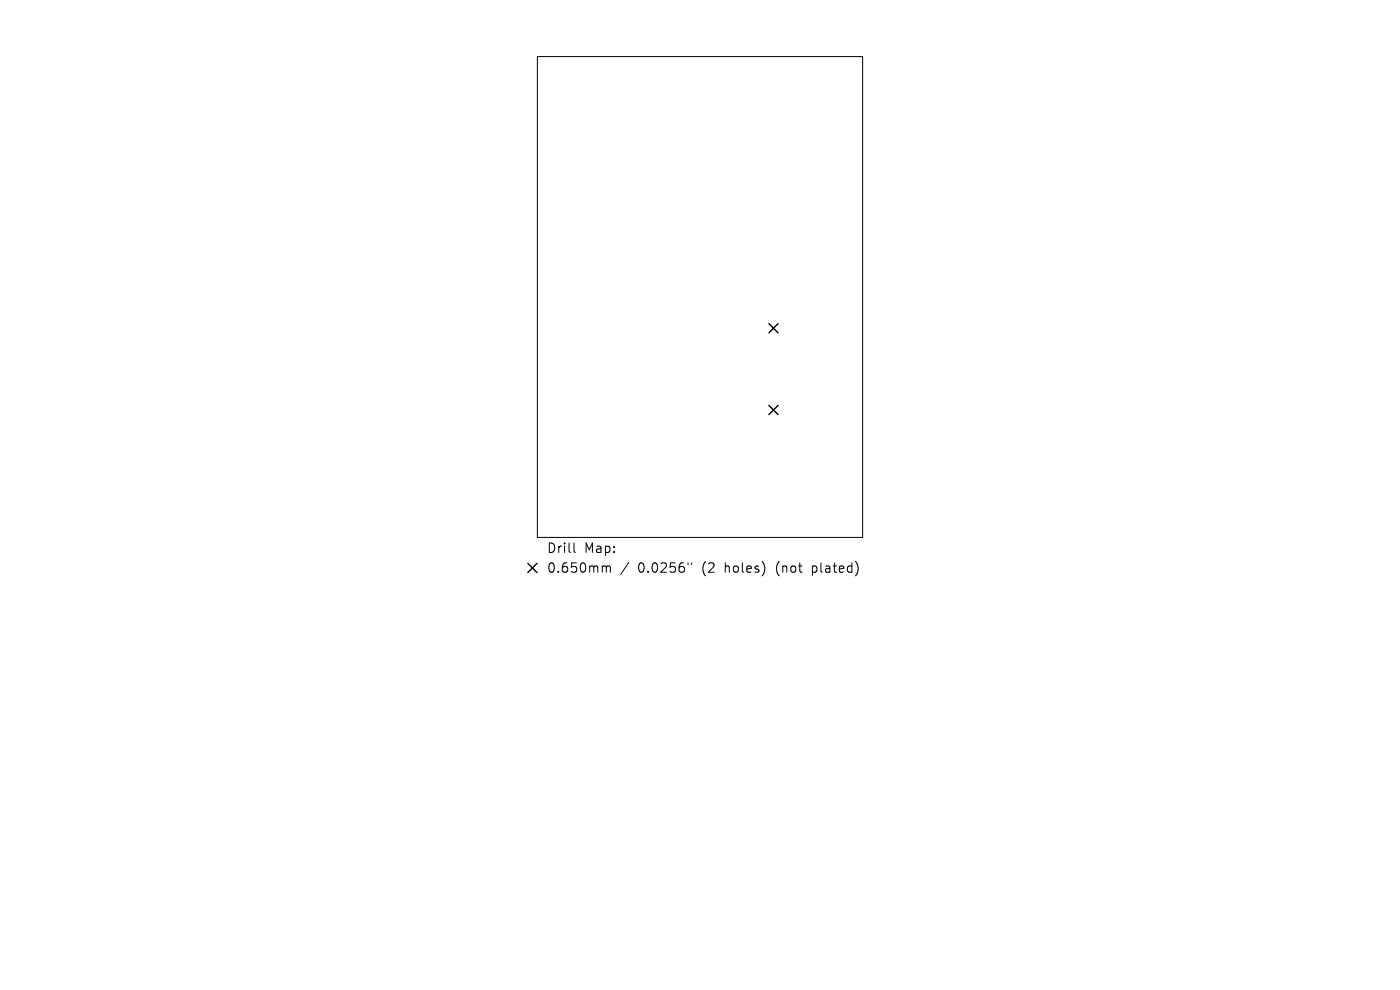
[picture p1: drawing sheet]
<svg xmlns="http://www.w3.org/2000/svg" width="297mm" height="210mm" viewBox="0 0 297 210" stroke-linecap="round" stroke-linejoin="round" font-family="sans-serif">
<defs><g id="words">
<g font-size="2.8">
<text x="115.9" y="117.6">Drill</text>
<text x="123.9" y="117.6">Map:</text>
<text x="115.9" y="121.8">0.650mm</text>
<text x="135.4" y="121.8">0.0256&quot;</text>
<text x="149.1" y="121.8">(2</text>
<text x="154.1" y="121.8">holes)</text>
<text x="165.1" y="121.8">(not</text>
<text x="172.9" y="121.8">plated)</text>
</g>
</g></defs>
<path d="M114 12h69v102h-69zM121.8 115.2v1.7l.3 .3M133.4 119.3l-1.7 2.6M146 119.4v.4M146.7 119.4v.4M128.1 120.1l.4 .1 .1 .1M128.6 120.3l.3-.2 .5 .1 .1 1.2M128.6 120.3v1.1" fill="none" stroke="#000" stroke-width=".21"/>
<path d="M163.1 68.7l2 1.9M165.1 68.7l-2 1.9M163.1 86l2 1.9M165.1 86l-2 1.9M112 119.5l1.9 2M113.9 119.5l-1.9 2" fill="none" stroke="#000" stroke-width=".3"/>
<use href="#words"/>
</svg>
